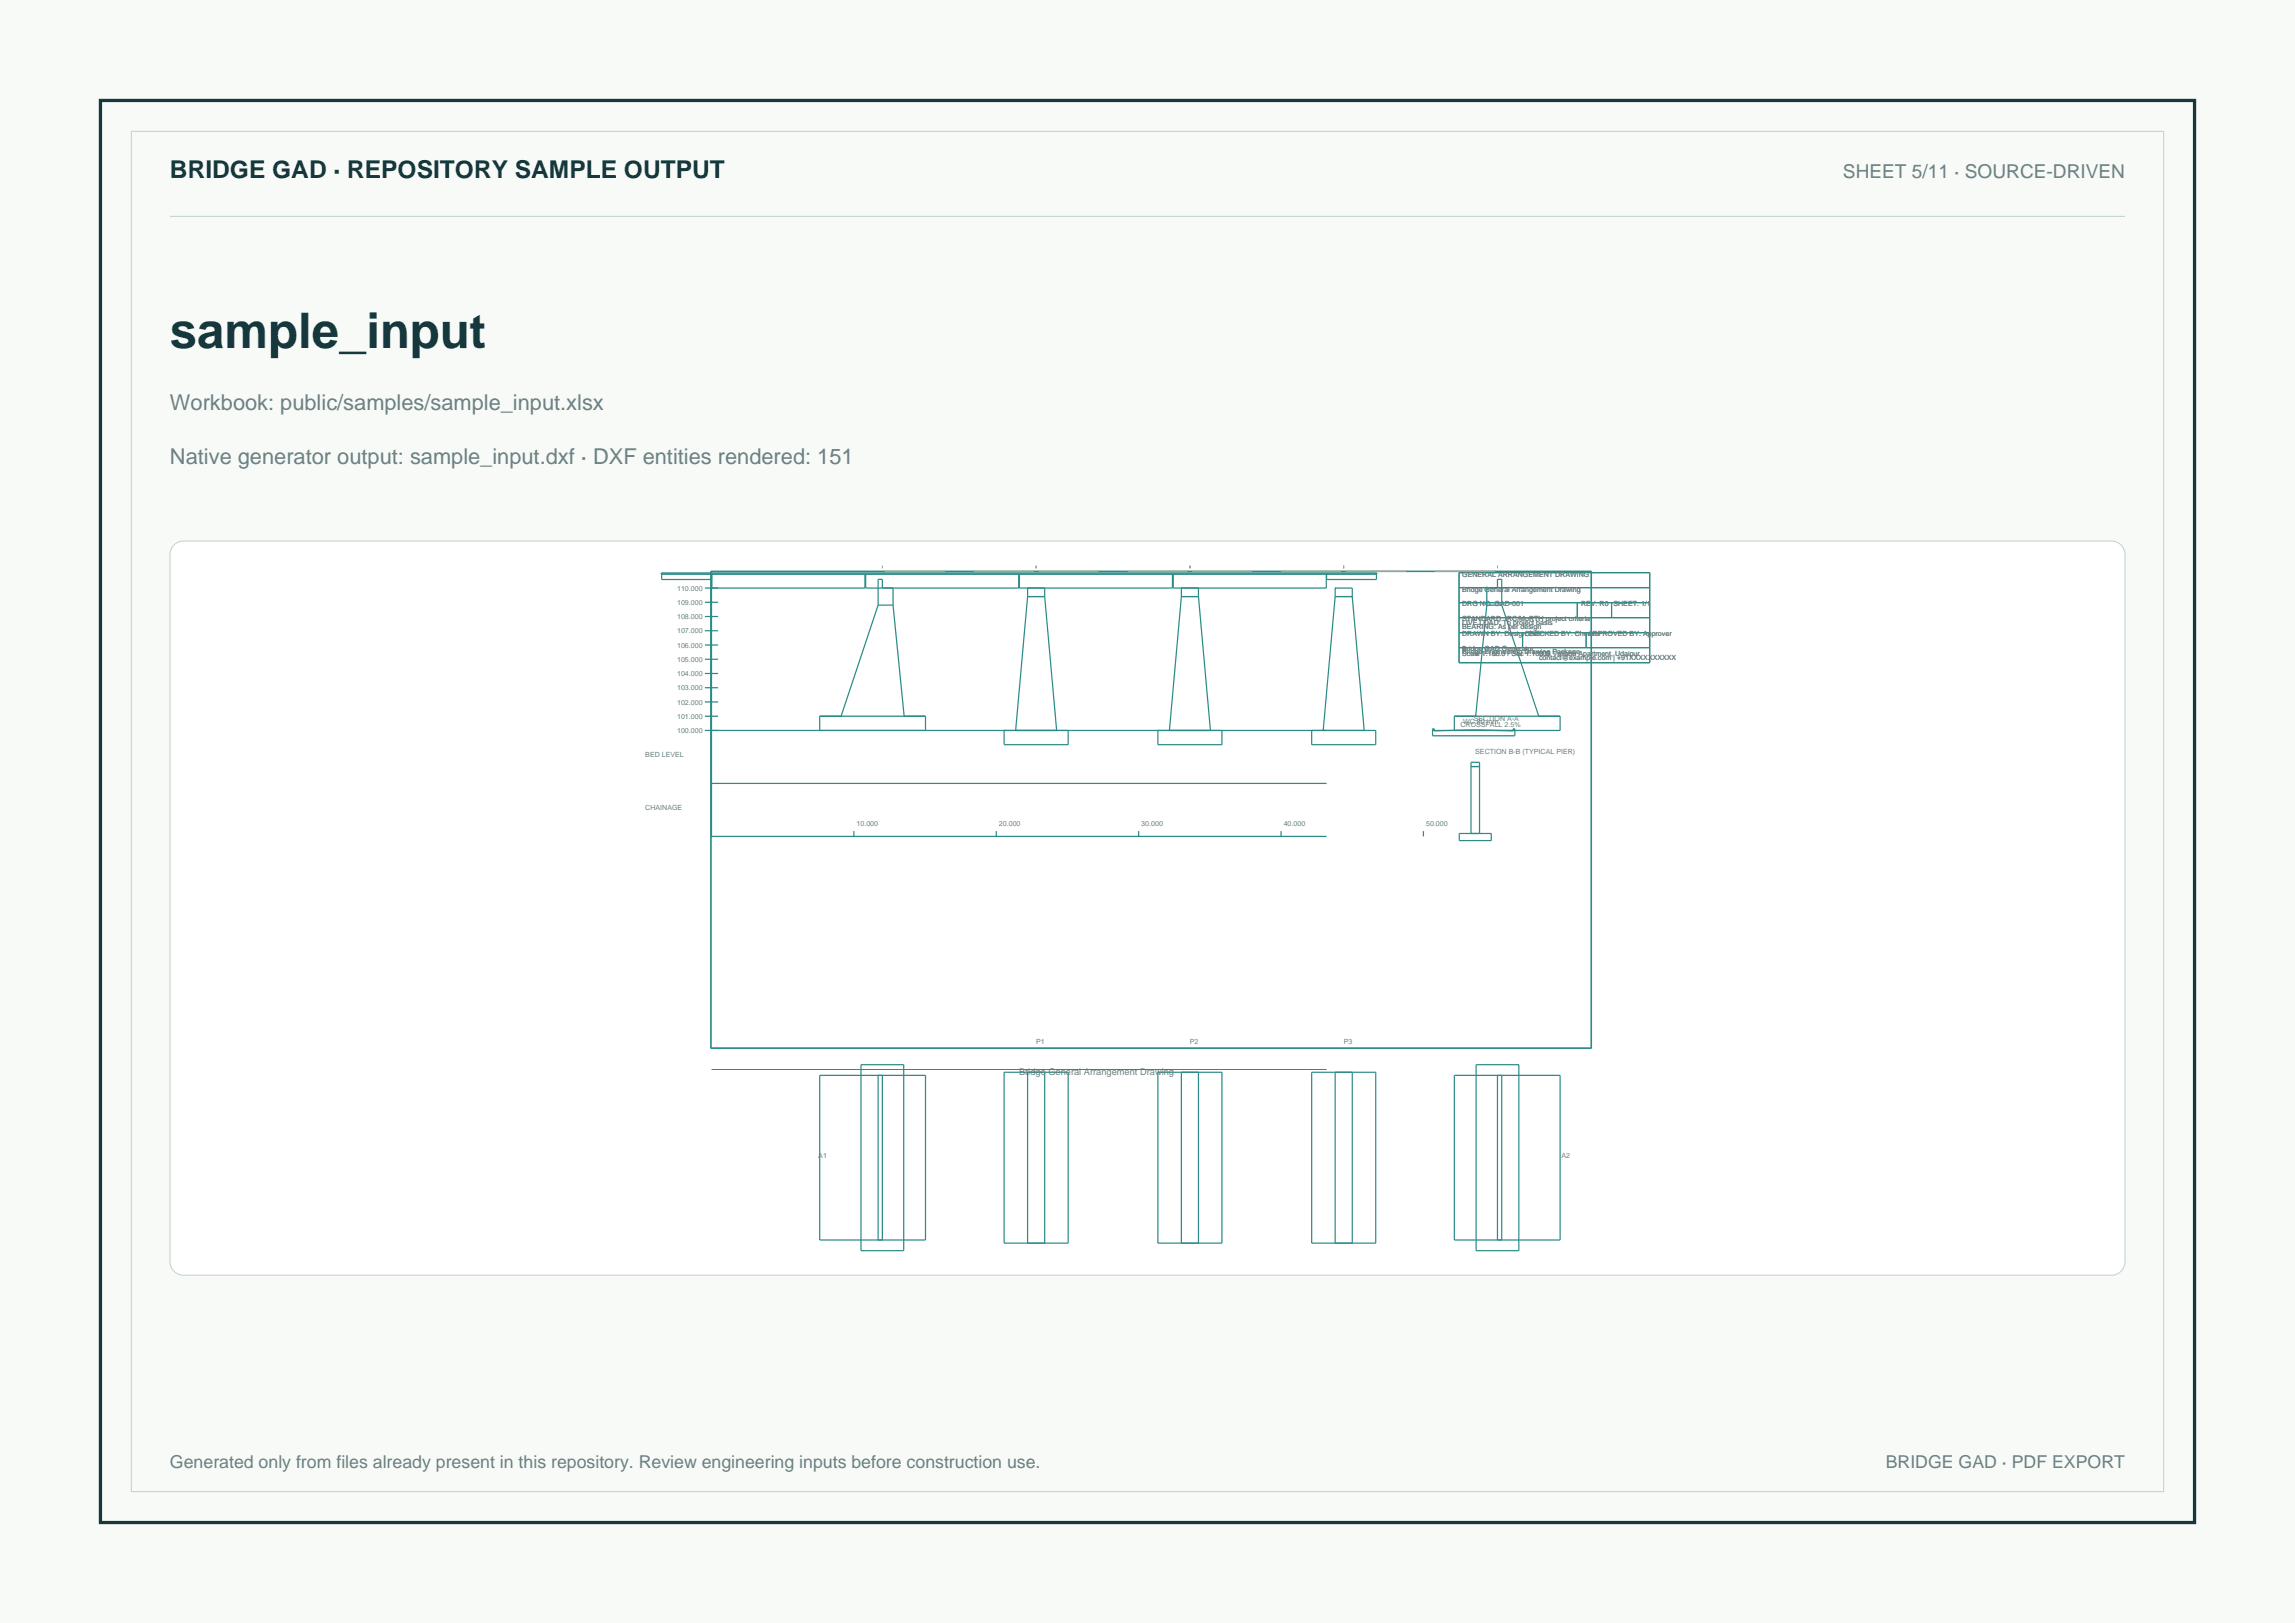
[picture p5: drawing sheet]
<svg xmlns="http://www.w3.org/2000/svg" width="297mm" height="210mm" viewBox="0 0 297 210" stroke-linecap="round" stroke-linejoin="round" font-family="sans-serif">
<defs><g id="words">
<text font-size="6.3" fill="#16383c" x="22" y="45">sample_input</text>
<text font-size="3.2" fill="#16383c" x="22" y="23">BRIDGE GAD · REPOSITORY SAMPLE OUTPUT</text>
<g font-size="2.8" fill="#6a7f81">
<text x="22" y="53">Workbook: public/samples/sample_input.xlsx</text>
<text x="22" y="60">Native generator output: sample_input.dxf · DXF entities rendered: 151</text>
</g>
<text font-size="2.5" fill="#6a7f81" x="238.5" y="23">SHEET 5/11 · SOURCE-DRIVEN</text>
<g font-size="2.3" fill="#6a7f81">
<text x="22" y="190">Generated only from files already present in this repository. Review engineering inputs before construction use.</text>
<text x="244" y="190">BRIDGE GAD · PDF EXPORT</text>
</g>
<text font-size="1.2" fill="#6a7f81" x="131.9" y="139.1">Bridge General Arrangement Drawing</text>
<g font-size=".9" fill="#6a7f81">
<text x="87.6" y="76.4">110.000</text>
<text x="189.2" y="74.6">GENERAL ARRANGEMENT DRAWING</text>
<text x="189.2" y="76.6">Bridge General Arrangement Drawing</text>
<text x="87.6" y="83.8">106.000</text>
<text x="87.6" y="82">107.000</text>
<text x="87.6" y="80.1">108.000</text>
<text x="87.6" y="78.3">109.000</text>
<text x="189.2" y="78.4">DRG NO: GAD-001</text>
<text x="189.2" y="80.3">STANDARD: IRC/MoRTH project criteria</text>
<text x="189.2" y="80.9">LIVE LOAD: To project basis</text>
<text x="189.2" y="81.4">BEARING: As per design</text>
<text x="189.2" y="82.3">DRAWN BY: Design Cell</text>
<text x="197.3" y="82.3">CHECKED BY: Checker</text>
<text x="204.6" y="78.4">REV: R0 SHEET: 1/1</text>
<text x="205.5" y="82.3">APPROVED BY: Approver</text>
<text x="87.6" y="89.3">103.000</text>
<text x="87.6" y="87.5">104.000</text>
<text x="87.6" y="85.6">105.000</text>
<text x="189.2" y="84.2">Bridge GAD Generator</text>
<text x="189.2" y="84.7">Bridge Engineering Drawing Package</text>
<text x="189.2" y="84.9">Scale 1:186.0 / Sec 1:100.0</text>
<text x="199.2" y="84.9">303 Vallabh Apartment, Udaipur</text>
<text x="199.2" y="85.4">contact@example.com | +91XXXXXXXXXX</text>
<text x="87.6" y="94.9">100.000</text>
<text x="87.6" y="93">101.000</text>
<text x="87.6" y="91.2">102.000</text>
<text x="189" y="94.1">CROSSFALL 2.5%</text>
<text x="189.3" y="93.7">WC 80 mm</text>
<text x="190.7" y="93.3">SECTION A-A</text>
<text x="83.5" y="97.9">BED LEVEL</text>
<text x="190.9" y="97.6">SECTION B-B (TYPICAL PIER)</text>
<text x="83.5" y="104.8">CHAINAGE</text>
<text x="110.8" y="106.9">10.000</text>
<text x="129.3" y="106.9">20.000</text>
<text x="147.7" y="106.9">30.000</text>
<text x="166.1" y="106.9">40.000</text>
<text x="184.6" y="106.9">50.000</text>
<text x="134.1" y="135.1">P1</text>
<text x="154" y="135.1">P2</text>
<text x="173.9" y="135.1">P3</text>
<text x="105.9" y="149.8">A1</text>
<text x="202.1" y="149.8">A2</text>
</g>
</g></defs>
<path d="M0 0h297v210h-297z" fill-rule="evenodd" fill="#f7faf7"/>
<path d="M13 13h271v184h-271z" fill="none" stroke="#16383c" stroke-width=".42"/>
<path d="M17 17h263v176h-263zM22 28h253" fill="none" stroke="#c5d4d0" stroke-width=".14"/>
<path d="M22.5 70.5l.8-.4 .5-.1h249.4a1.76 1.76 0 0 1 1.8 1.8v91.4a1.76 1.76 0 0 1-1.8 1.8h-249.4a1.76 1.76 0 0 1-1.8-1.8v-91.4l.1-.5z" fill-rule="evenodd" fill="#fff" stroke="#c5d4d0" stroke-width=".14"/>
<g fill="none" stroke="#2b8b87" stroke-width=".16">
<path d="M85.6 74.1h92.6v.2h-92.6zM85.6 74.3h.1M85.6 74.3v.7h6.5M91.2 79.8h1.7M91.2 77.9h1.7M92 73.9h114v61.7h-114zM92 73.9h113.9v61.7h-113.9zM92.1 74.3v33.9h79.6M92.1 74.3h.1M92.1 74.3v1.8M111.9 74.3v1.8h-20.7M112 74.3h.1"/>
<path d="M112 74.3v1.8h19.8v-1.8M113.6 78.3l-4.8 14.4M113.6 78.3h2M114.2 76.1v-1.1h-.6v3.3M115.6 76.1v2.2M115.6 78.3l1.4 14.4M131.9 74.3h.1M131.9 74.3v1.8h19.8v-1.8M133 76.1h.1M133 77.2h2.2M133 76.1v1.1M133 77.2l-1.6 17.3"/>
<path d="M135.2 76.1v1.1M135.2 77.2l1.5 17.3M151.8 74.3h.1M151.8 74.3v1.8h19.8v-1.8M152.9 76.1h.1M152.9 77.2h2.2M152.9 76.1v1.1M152.9 77.2l-1.6 17.3M155.1 76.1v1.1M155.1 77.2l1.5 17.3M171.7 74.3h.1M171.7 74.3v.7h6.4v-.7"/>
<path d="M172.8 76.1h.1M172.8 76.1h2.2v1.1M172.8 77.2h2.2M172.8 76.1v1.1M172.8 77.2l-1.6 17.3M175 77.2l1.5 17.3M188.8 74.1h24.7v11.6h-24.7zM188.8 76h24.7M188.8 78h24.7M188.8 79.9h24.7M192.4 78.3v-2.2h1.4v-1.1h.5v3.3M192.4 78.3h1.9"/>
<path d="M192.4 78.3l-1.4 14.4M194.3 78.3l4.8 14.4M204.1 78v1.9M208.6 78v1.9M91.2 94.5h86.8v1.9h-8.3v-1.9M91.2 92.7h1.7M91.2 90.8h1.7M91.2 89h1.7M91.2 87.1h1.7M91.2 85.3h1.7M91.2 83.5h1.7M91.2 81.6h1.7"/>
<path d="M106.1 94.5v-1.8h13.7v1.8M108.8 92.7h.1M117 92.7h.1M129.9 94.5h.1M129.9 94.5v1.9h8.3v-1.9M131.4 94.5h.1M149.8 94.5h.1M149.8 94.5v1.9h8.3v-1.9M151.3 94.5h.1M169.7 94.5h.1M171.2 94.5h.1M185.4 94.5h16.5v-1.8h-13.7v1.8"/>
<path d="M185.6 94.5v-.2h-.2v.9h10.6v-.9h-.2v.2M185.6 94.6l5.1-.2 5.1 .2M188.8 81.9h24.7M188.8 83.8h24.7M190.4 99.2h1.1M191 92.7h.1M197 81.9v1.9M199.1 92.7h.1M205.3 81.9v1.9M92.1 101.4h79.6M110.5 107.5v.7M128.9 107.5v.7"/>
<path d="M147.4 107.5v.7M165.8 107.5v.7M184.2 107.5v.7M188.8 107.8h4.2v1h-4.2zM190.4 107.8v-9.2h1.1v9.2M106.1 139.1h13.7v21.3h-13.7zM111.4 137.8h5.6v24h-5.6zM113.6 139.1v21.3M114.2 139.1v21.3M129.9 138.7h8.3v22.1h-8.3zM133 138.7v22.1M135.2 138.7v22.1"/>
<path d="M149.8 138.7h8.3v22.1h-8.3zM152.9 138.7v22.1M155.1 138.7v22.1M169.7 138.7h8.3v22.1h-8.3zM172.8 138.7v22.1M175 138.7v22.1M188.2 139.1h13.7v21.3h-13.7zM191 137.8h5.6v24h-5.6zM193.8 139.1v21.3M194.3 139.1v21.3"/>
</g>
<g fill="none" stroke="#d99846" stroke-width=".13">
<path d="M114.2 73.2v.3M114.5 73.9h7.8M126 73.9h7.8M134.1 73.2v.3M134.4 73.9h7.8M145.9 73.9h7.8M154 73.2v.3M154.3 73.9h7.8M165.8 73.9h7.8M173.9 73.2v.3M174.2 73.9h7.8M185.7 73.9h7.8"/>
<path d="M193.8 73.2v.3"/>
</g>
<path d="M188.8 74.1h24.7v11.6h-24.7zM188.8 76h24.7M188.8 78h24.7M188.8 79.9h24.7M204.1 78v1.9M208.6 78v1.9M188.8 81.9h24.7M188.8 83.8h24.7M197 81.9v1.9M205.3 81.9v1.9M92.1 138.4h79.6" fill="none" stroke="#2b8b87" stroke-width=".13"/>
<use href="#words"/>
</svg>
